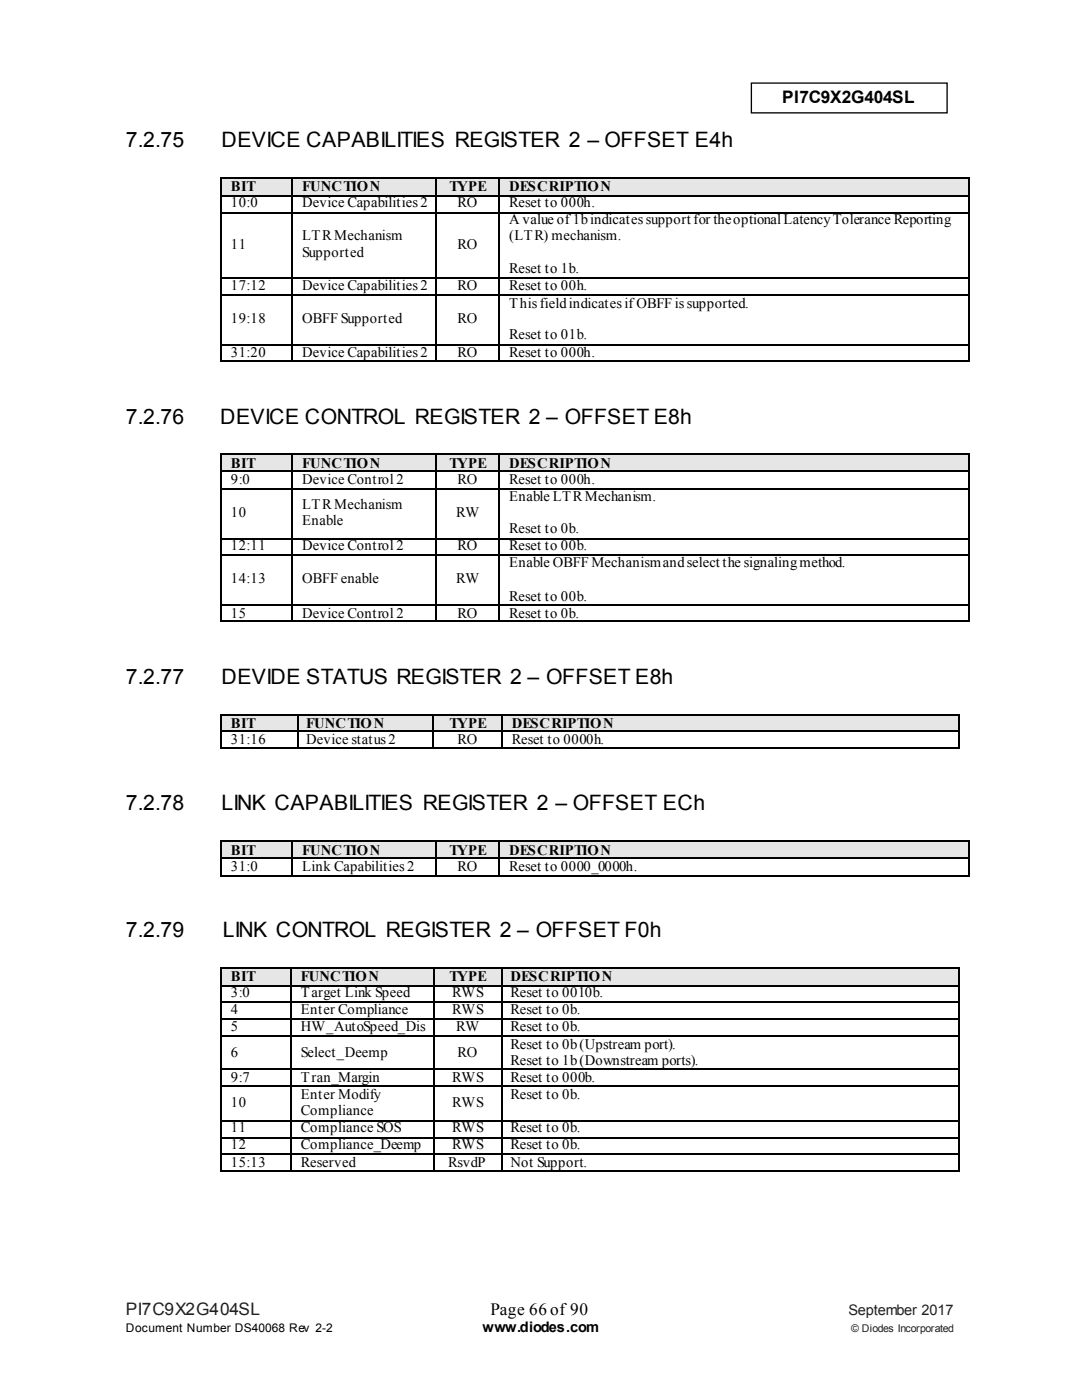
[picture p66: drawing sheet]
<svg xmlns="http://www.w3.org/2000/svg" width="216mm" height="279mm" viewBox="0 0 216 279" stroke-linecap="round" stroke-linejoin="round" font-family="sans-serif">
<defs><g id="words">
<g font-size="4.2">
<text x="25.1" y="29.4">7.2.75</text>
<text x="44.2" y="29.4">DEVICE CAPABILITIES REGISTER 2 – OFFSET E4h</text>
<text x="25.1" y="84.7">7.2.76</text>
<text x="43.9" y="84.7">DEVICE CONTROL REGISTER 2 – OFFSET E8h</text>
<text x="25.1" y="136.5">7.2.77</text>
<text x="44.2" y="136.5">DEVIDE STATUS REGISTER 2 – OFFSET E8h</text>
<text x="25.1" y="161.7">7.2.78</text>
<text x="44.2" y="161.7">LINK CAPABILITIES REGISTER 2 – OFFSET ECh</text>
<text x="25.1" y="187.1">7.2.79</text>
<text x="44.5" y="187.1">LINK CONTROL REGISTER 2 – OFFSET F0h</text>
</g>
<g font-size="3.4">
<text x="156.1" y="20.6">PI7C9X2G404SL</text>
<text x="97.9" y="262.5">Page 66 of 90</text>
</g>
<text font-size="3.4" fill="#231f20" x="25.1" y="262.5">PI7C9X2G404SL</text>
<g font-size="2.9">
<text x="46" y="38.1">BIT</text>
<text x="46" y="41.3">10:0</text>
<text x="60.3" y="38.1">FUNCTION</text>
<text x="60.3" y="41.3">Device Capabilities 2</text>
<text x="89.7" y="38.1">TYPE</text>
<text x="91.3" y="41.3">RO</text>
<text x="101.6" y="38.1">DESCRIPTION</text>
<text x="101.6" y="41.3">Reset to 000h.</text>
<text x="60.3" y="47.9">LTR Mechanism</text>
<text x="101.6" y="44.7">A value of 1b indicates support for the optional Latency Tolerance Reporting</text>
<text x="101.6" y="47.9">(LTR) mechanism.</text>
<text x="46" y="49.7">11</text>
<text x="60.3" y="51.3">Supported</text>
<text x="91.3" y="49.7">RO</text>
<text x="46" y="57.9">17:12</text>
<text x="60.3" y="57.9">Device Capabilities 2</text>
<text x="91.3" y="57.9">RO</text>
<text x="101.6" y="54.5">Reset to 1b.</text>
<text x="101.6" y="57.9">Reset to 00h.</text>
<text x="46" y="64.6">19:18</text>
<text x="60.3" y="64.6">OBFF Supported</text>
<text x="91.3" y="64.6">RO</text>
<text x="101.6" y="61.4">This field indicates if OBFF is supported.</text>
<text x="46" y="71.2">31:20</text>
<text x="60.3" y="71.2">Device Capabilities 2</text>
<text x="91.3" y="71.2">RO</text>
<text x="101.6" y="67.7">Reset to 01b.</text>
<text x="101.6" y="71.2">Reset to 000h.</text>
<text x="46" y="93.4">BIT</text>
<text x="60.3" y="93.4">FUNCTION</text>
<text x="89.7" y="93.4">TYPE</text>
<text x="101.6" y="93.4">DESCRIPTION</text>
<text x="46" y="96.6">9:0</text>
<text x="60.3" y="101.6">LTR Mechanism</text>
<text x="60.3" y="96.6">Device Control 2</text>
<text x="91.3" y="96.6">RO</text>
<text x="101.6" y="96.6">Reset to 000h.</text>
<text x="101.6" y="100">Enable LTR Mechanism.</text>
<text x="46" y="103.2">10</text>
<text x="60.3" y="104.8">Enable</text>
<text x="91" y="103.2">RW</text>
<text x="101.6" y="106.4">Reset to 0b.</text>
<text x="46" y="109.8">12:11</text>
<text x="60.3" y="109.8">Device Control 2</text>
<text x="91.3" y="109.8">RO</text>
<text x="101.6" y="109.8">Reset to 00b.</text>
<text x="101.6" y="113.2">Enable OBFF Mechanism and select the signaling method.</text>
<text x="46" y="116.4">14:13</text>
<text x="60.3" y="116.4">OBFF enable</text>
<text x="91" y="116.4">RW</text>
<text x="101.6" y="119.9">Reset to 00b.</text>
<text x="46" y="123.3">15</text>
<text x="60.3" y="123.3">Device Control 2</text>
<text x="91.3" y="123.3">RO</text>
<text x="101.6" y="123.3">Reset to 0b.</text>
<text x="46" y="145.3">BIT</text>
<text x="46" y="148.4">31:16</text>
<text x="61.1" y="145.3">FUNCTION</text>
<text x="61.1" y="148.4">Device status 2</text>
<text x="89.7" y="145.3">TYPE</text>
<text x="91.3" y="148.4">RO</text>
<text x="102.1" y="145.3">DESCRIPTION</text>
<text x="102.1" y="148.4">Reset to 0000h.</text>
<text x="46" y="170.7">BIT</text>
<text x="46" y="173.8">31:0</text>
<text x="60.3" y="170.7">FUNCTION</text>
<text x="60.3" y="173.8">Link Capabilities 2</text>
<text x="89.7" y="170.7">TYPE</text>
<text x="91.3" y="173.8">RO</text>
<text x="101.6" y="170.7">DESCRIPTION</text>
<text x="101.6" y="173.8">Reset to 0000_0000h.</text>
<text x="46" y="195.8">BIT</text>
<text x="60.1" y="195.8">FUNCTION</text>
<text x="89.7" y="195.8">TYPE</text>
<text x="101.9" y="195.8">DESCRIPTION</text>
<text x="46" y="199">3:0</text>
<text x="46" y="202.4">4</text>
<text x="60.1" y="199">Target Link Speed</text>
<text x="60.1" y="202.4">Enter Compliance</text>
<text x="90.2" y="199">RWS</text>
<text x="90.2" y="202.4">RWS</text>
<text x="101.9" y="199">Reset to 0010b.</text>
<text x="101.9" y="202.4">Reset to 0b.</text>
<text x="46" y="205.8">5</text>
<text x="60.1" y="205.8">HW_AutoSpeed_Dis</text>
<text x="91" y="205.8">RW</text>
<text x="101.9" y="205.8">Reset to 0b.</text>
<text x="101.9" y="209.3">Reset to 0b (Upstream port).</text>
<text x="46" y="210.9">6</text>
<text x="46" y="215.9">9:7</text>
<text x="60.1" y="210.9">Select_Deemp</text>
<text x="60.1" y="215.9">Tran_Margin</text>
<text x="90.2" y="215.9">RWS</text>
<text x="91.3" y="210.9">RO</text>
<text x="101.9" y="212.5">Reset to 1b (Downstream ports).</text>
<text x="101.9" y="215.9">Reset to 000b.</text>
<text x="46" y="220.9">10</text>
<text x="60.1" y="219.3">Enter Modify</text>
<text x="90.2" y="220.9">RWS</text>
<text x="101.9" y="219.3">Reset to 0b.</text>
<text x="46" y="226">11</text>
<text x="60.1" y="222.5">Compliance</text>
<text x="60.1" y="226">Compliance SOS</text>
<text x="90.2" y="226">RWS</text>
<text x="101.9" y="226">Reset to 0b.</text>
<text x="46" y="229.4">12</text>
<text x="46" y="232.8">15:13</text>
<text x="60.1" y="229.4">Compliance_Deemp</text>
<text x="60.1" y="232.8">Reserved</text>
<text x="89.4" y="232.8">RsvdP</text>
<text x="90.2" y="229.4">RWS</text>
<text x="101.9" y="229.4">Reset to 0b.</text>
<text x="101.9" y="232.8">Not Support.</text>
<text x="96.3" y="265.9">www.diodes.com</text>
</g>
<text font-size="2.9" fill="#231f20" x="169.3" y="262.5">September 2017</text>
<text font-size="2.4" x="25.1" y="265.9">Document Number DS40068 Rev 2-2</text>
<text font-size="2.1" fill="#231f20" x="169.9" y="265.9">© Diodes Incorporated</text>
</g></defs>
<path d="M149.9 16.6h39.1v5.9h-39.1z" fill-rule="evenodd" fill="#fff" stroke="#000" stroke-width=".26"/>
<g fill="#e6e6e6">
<path d="M44.2 35.5h1.8v3.4h-1.8z" fill-rule="evenodd"/>
<path d="M56.4 35.5h1.8v3.4h-1.8z" fill-rule="evenodd"/>
<path d="M46 35.5h10.4v3.4h-10.4z" fill-rule="evenodd"/>
<path d="M58.5 35.5h1.8v3.4h-1.8z" fill-rule="evenodd"/>
<path d="M84.9 35.5h1.9v3.4h-1.9z" fill-rule="evenodd"/>
<path d="M60.3 35.5h24.6v3.4h-24.6z" fill-rule="evenodd"/>
<path d="M87 35.5h1.9v3.4h-1.9z" fill-rule="evenodd"/>
<path d="M97.6 35.5h1.9v3.4h-1.9z" fill-rule="evenodd"/>
<path d="M88.9 35.5h8.7v3.4h-8.7z" fill-rule="evenodd"/>
<path d="M99.7 35.5h1.9v3.4h-1.9z" fill-rule="evenodd"/>
<path d="M191.3 35.5h1.8v3.4h-1.8z" fill-rule="evenodd"/>
<path d="M101.6 35.5h89.7v3.4h-89.7z" fill-rule="evenodd"/>
</g>
<g fill="#000">
<path d="M43.9 35.5h.3v.2h-.3zM43.9 38.9h.3v.3h-.3zM58.2 35.5h.3v.2h-.3zM58.2 38.9h.3v.3h-.3zM86.8 35.5h.2v.2h-.2zM86.8 38.9h.2v.3h-.2zM99.5 35.5h.2v.2h-.2zM99.5 38.9h.2v.3h-.2zM193.1 35.5h.3v.2h-.3zM193.1 38.9h.3v.3h-.3zM43.9 42.3h.3v.3h-.3zM43.9 55.3h.3v.3h-.3z"/>
<path d="M43.9 58.7h.3v.3h-.3zM58.2 42.3h.3v.3h-.3zM58.2 55.3h.3v.3h-.3zM58.2 58.7h.3v.3h-.3zM86.8 42.3h.2v.3h-.2zM86.8 55.3h.2v.3h-.2zM86.8 58.7h.2v.3h-.2zM99.5 42.3h.2v.3h-.2zM99.5 55.3h.2v.3h-.2zM99.5 58.7h.2v.3h-.2zM193.1 42.3h.3v.3h-.3zM193.1 55.3h.3v.3h-.3z"/>
<path d="M193.1 58.7h.3v.3h-.3zM43.9 68.8h.3v.3h-.3zM43.9 72h.3v.2h-.3zM58.2 68.8h.3v.3h-.3zM58.2 72h.3v.2h-.3zM86.8 68.8h.2v.3h-.2zM86.8 72h.2v.2h-.2zM99.5 68.8h.2v.3h-.2zM99.5 72h.2v.2h-.2zM193.1 68.8h.3v.3h-.3zM193.1 72h.3v.2h-.3z"/>
</g>
<g fill="none" stroke="#000" stroke-width=".26">
<path d="M44.1 35.7v3.2M44.1 39.2v3.1M44.2 35.6h14M44.2 39h14M58.3 35.7v3.2M58.3 39.2v3.1M58.5 35.6h28.3M58.5 39h28.3M86.9 35.7v3.2M86.9 39.2v3.1M87 35.6h12.5M87 39h12.5"/>
<path d="M99.6 35.7v3.2M99.6 39.2v3.1M99.7 35.6h93.4M99.7 39h93.4M193.3 35.7v3.2M193.3 39.2v3.1M44.1 42.6v12.7M44.1 55.6v3.1M44.1 59v9.8M44.2 42.5h14M44.2 55.4h14M44.2 58.9h14"/>
<path d="M58.3 42.6v12.7M58.3 55.6v3.1M58.3 59v9.8M58.5 42.5h28.3M58.5 55.4h28.3M58.5 58.9h28.3M86.9 42.6v12.7M86.9 55.6v3.1M86.9 59v9.8M87 42.5h12.5M87 55.4h12.5M87 58.9h12.5"/>
<path d="M99.6 42.6v12.7M99.6 55.6v3.1M99.6 59v9.8M99.7 42.5h93.4M99.7 55.4h93.4M99.7 58.9h93.4M193.3 42.6v12.7M193.3 55.6v3.1M193.3 59v9.8M44.1 69.1v2.9M44.2 68.9h14M44.2 72.1h14"/>
<path d="M58.3 69.1v2.9M58.5 68.9h28.3M58.5 72.1h28.3M86.9 69.1v2.9M87 68.9h12.5M87 72.1h12.5M99.6 69.1v2.9M99.7 68.9h93.4M99.7 72.1h93.4M193.3 69.1v2.9"/>
</g>
<g fill="#e6e6e6">
<path d="M44.2 90.8h1.8v3.1h-1.8z" fill-rule="evenodd"/>
<path d="M56.4 90.8h1.8v3.1h-1.8z" fill-rule="evenodd"/>
<path d="M46 90.8h10.4v3.1h-10.4z" fill-rule="evenodd"/>
<path d="M58.5 90.8h1.8v3.1h-1.8z" fill-rule="evenodd"/>
<path d="M84.9 90.8h1.9v3.1h-1.9z" fill-rule="evenodd"/>
<path d="M60.3 90.8h24.6v3.1h-24.6z" fill-rule="evenodd"/>
<path d="M87 90.8h1.9v3.1h-1.9z" fill-rule="evenodd"/>
<path d="M97.6 90.8h1.9v3.1h-1.9z" fill-rule="evenodd"/>
<path d="M88.9 90.8h8.7v3.1h-8.7z" fill-rule="evenodd"/>
<path d="M99.7 90.8h1.9v3.1h-1.9z" fill-rule="evenodd"/>
<path d="M191.3 90.8h1.8v3.1h-1.8z" fill-rule="evenodd"/>
<path d="M101.6 90.8h89.7v3.1h-89.7z" fill-rule="evenodd"/>
</g>
<g fill="#000">
<path d="M43.9 90.5h.3v.3h-.3zM43.9 93.9h.3v.3h-.3zM43.9 97.4h.3v.2h-.3zM58.2 90.5h.3v.3h-.3zM58.2 93.9h.3v.3h-.3zM58.2 97.4h.3v.2h-.3zM86.8 90.5h.2v.3h-.2zM86.8 93.9h.2v.3h-.2zM86.8 97.4h.2v.2h-.2zM99.5 90.5h.2v.3h-.2zM99.5 93.9h.2v.3h-.2zM99.5 97.4h.2v.2h-.2z"/>
<path d="M193.1 90.5h.3v.3h-.3zM193.1 93.9h.3v.3h-.3zM193.1 97.4h.3v.2h-.3zM43.9 107.4h.3v.3h-.3zM43.9 110.6h.3v.3h-.3zM58.2 107.4h.3v.3h-.3zM58.2 110.6h.3v.3h-.3zM86.8 107.4h.2v.3h-.2zM86.8 110.6h.2v.3h-.2zM99.5 107.4h.2v.3h-.2zM99.5 110.6h.2v.3h-.2zM193.1 107.4h.3v.3h-.3z"/>
<path d="M193.1 110.6h.3v.3h-.3zM43.9 120.7h.3v.2h-.3zM43.9 123.8h.3v.3h-.3zM58.2 120.7h.3v.2h-.3zM58.2 123.8h.3v.3h-.3zM86.8 120.7h.2v.2h-.2zM86.8 123.8h.2v.3h-.2zM99.5 120.7h.2v.2h-.2zM99.5 123.8h.2v.3h-.2zM193.1 120.7h.3v.2h-.3zM193.1 123.8h.3v.3h-.3z"/>
</g>
<g fill="none" stroke="#000" stroke-width=".26">
<path d="M44.1 90.8v3.1M44.1 94.2v3.2M44.1 97.6v9.8M44.2 90.6h14M44.2 94.1h14M44.2 97.5h14M58.3 90.8v3.1M58.3 94.2v3.2M58.3 97.6v9.8M58.5 90.6h28.3M58.5 94.1h28.3M58.5 97.5h28.3"/>
<path d="M86.9 90.8v3.1M86.9 94.2v3.2M86.9 97.6v9.8M87 90.6h12.5M87 94.1h12.5M87 97.5h12.5M99.6 90.8v3.1M99.6 94.2v3.2M99.6 97.6v9.8M99.7 90.6h93.4M99.7 94.1h93.4M99.7 97.5h93.4"/>
<path d="M193.3 90.8v3.1M193.3 94.2v3.2M193.3 97.6v9.8M44.1 107.7v2.9M44.1 110.9v9.8M44.2 107.6h14M44.2 110.7h14M58.3 107.7v2.9M58.3 110.9v9.8M58.5 107.6h28.3M58.5 110.7h28.3M86.9 107.7v2.9"/>
<path d="M86.9 110.9v9.8M87 107.6h12.5M87 110.7h12.5M99.6 107.7v2.9M99.6 110.9v9.8M99.7 107.6h93.4M99.7 110.7h93.4M193.3 107.7v2.9M193.3 110.9v9.8M44.1 120.9v2.9M44.2 120.8h14M44.2 124h14"/>
<path d="M58.3 120.9v2.9M58.5 120.8h28.3M58.5 124h28.3M86.9 120.9v2.9M87 120.8h12.5M87 124h12.5M99.6 120.9v2.9M99.7 120.8h93.4M99.7 124h93.4M193.3 120.9v2.9"/>
</g>
<g fill="#e6e6e6">
<path d="M44.2 142.6h1.8v3.2h-1.8z" fill-rule="evenodd"/>
<path d="M57.4 142.6h1.9v3.2h-1.9z" fill-rule="evenodd"/>
<path d="M46 142.6h11.4v3.2h-11.4z" fill-rule="evenodd"/>
<path d="M59.5 142.6h1.6v3.2h-1.6z" fill-rule="evenodd"/>
<path d="M84.7 142.6h1.8v3.2h-1.8z" fill-rule="evenodd"/>
<path d="M61.1 142.6h23.6v3.2h-23.6z" fill-rule="evenodd"/>
<path d="M86.5 142.6h1.9v3.2h-1.9z" fill-rule="evenodd"/>
<path d="M98.4 142.6h1.6v3.2h-1.6z" fill-rule="evenodd"/>
<path d="M88.4 142.6h10v3.2h-10z" fill-rule="evenodd"/>
<path d="M100.3 142.6h1.8v3.2h-1.8z" fill-rule="evenodd"/>
<path d="M189.7 142.6h1.6v3.2h-1.6z" fill-rule="evenodd"/>
<path d="M102.1 142.6h87.6v3.2h-87.6z" fill-rule="evenodd"/>
</g>
<g fill="#000">
<path d="M43.9 142.6h.3v.3h-.3zM43.9 145.8h.3v.2h-.3zM43.9 149.2h.3v.3h-.3zM59.3 142.6h.2v.3h-.2zM59.3 145.8h.2v.2h-.2zM59.3 149.2h.2v.3h-.2zM86.3 142.6h.2v.3h-.2zM86.3 145.8h.2v.2h-.2zM86.3 149.2h.2v.3h-.2zM100 142.6h.3v.3h-.3zM100 145.8h.3v.2h-.3zM100 149.2h.3v.3h-.3z"/>
<path d="M191.3 142.6h.3v.3h-.3zM191.3 145.8h.3v.2h-.3zM191.3 149.2h.3v.3h-.3z"/>
</g>
<g fill="none" stroke="#000" stroke-width=".26">
<path d="M44.1 142.9v2.9M44.1 146v3.2M44.2 142.7h15.1M44.2 145.9h15.1M44.2 149.4h15.1M59.4 142.9v2.9M59.4 146v3.2M59.5 142.7h26.8M59.5 145.9h26.8M59.5 149.4h26.8M86.4 142.9v2.9M86.4 146v3.2"/>
<path d="M86.5 142.7h13.5M86.5 145.9h13.5M86.5 149.4h13.5M100.1 142.9v2.9M100.1 146v3.2M100.3 142.7h91M100.3 145.9h91M100.3 149.4h91M191.4 142.9v2.9M191.4 146v3.2"/>
</g>
<g fill="#e6e6e6">
<path d="M44.2 168h1.8v3.2h-1.8z" fill-rule="evenodd"/>
<path d="M56.4 168h1.8v3.2h-1.8z" fill-rule="evenodd"/>
<path d="M46 168h10.4v3.2h-10.4z" fill-rule="evenodd"/>
<path d="M58.5 168h1.8v3.2h-1.8z" fill-rule="evenodd"/>
<path d="M84.9 168h1.9v3.2h-1.9z" fill-rule="evenodd"/>
<path d="M60.3 168h24.6v3.2h-24.6z" fill-rule="evenodd"/>
<path d="M87 168h1.9v3.2h-1.9z" fill-rule="evenodd"/>
<path d="M97.6 168h1.9v3.2h-1.9z" fill-rule="evenodd"/>
<path d="M88.9 168h8.7v3.2h-8.7z" fill-rule="evenodd"/>
<path d="M99.7 168h1.9v3.2h-1.9z" fill-rule="evenodd"/>
<path d="M191.3 168h1.8v3.2h-1.8z" fill-rule="evenodd"/>
<path d="M101.6 168h89.7v3.2h-89.7z" fill-rule="evenodd"/>
</g>
<g fill="#000">
<path d="M43.9 167.7h.3v.3h-.3zM43.9 171.2h.3v.2h-.3zM43.9 174.6h.3v.3h-.3zM58.2 167.7h.3v.3h-.3zM58.2 171.2h.3v.2h-.3zM58.2 174.6h.3v.3h-.3zM86.8 167.7h.2v.3h-.2zM86.8 171.2h.2v.2h-.2zM86.8 174.6h.2v.3h-.2zM99.5 167.7h.2v.3h-.2zM99.5 171.2h.2v.2h-.2zM99.5 174.6h.2v.3h-.2z"/>
<path d="M193.1 167.7h.3v.3h-.3zM193.1 171.2h.3v.2h-.3zM193.1 174.6h.3v.3h-.3z"/>
</g>
<g fill="none" stroke="#000" stroke-width=".26">
<path d="M44.1 168v3.2M44.1 171.4v3.2M44.2 167.9h14M44.2 171.3h14M44.2 174.8h14M58.3 168v3.2M58.3 171.4v3.2M58.5 167.9h28.3M58.5 171.3h28.3M58.5 174.8h28.3M86.9 168v3.2M86.9 171.4v3.2"/>
<path d="M87 167.9h12.5M87 171.3h12.5M87 174.8h12.5M99.6 168v3.2M99.6 171.4v3.2M99.7 167.9h93.4M99.7 171.3h93.4M99.7 174.8h93.4M193.3 168v3.2M193.3 171.4v3.2"/>
</g>
<g fill="#e6e6e6">
<path d="M44.2 193.1h1.8v3.5h-1.8z" fill-rule="evenodd"/>
<path d="M56.1 193.1h1.8v3.5h-1.8z" fill-rule="evenodd"/>
<path d="M46 193.1h10.1v3.5h-10.1z" fill-rule="evenodd"/>
<path d="M58.2 193.1h1.9v3.5h-1.9z" fill-rule="evenodd"/>
<path d="M84.7 193.1h1.8v3.5h-1.8z" fill-rule="evenodd"/>
<path d="M60.1 193.1h24.6v3.5h-24.6z" fill-rule="evenodd"/>
<path d="M86.8 193.1h1.8v3.5h-1.8z" fill-rule="evenodd"/>
<path d="M98.2 193.1h1.8v3.5h-1.8z" fill-rule="evenodd"/>
<path d="M88.6 193.1h9.6v3.5h-9.6z" fill-rule="evenodd"/>
<path d="M100.3 193.1h1.6v3.5h-1.6z" fill-rule="evenodd"/>
<path d="M189.7 193.1h1.6v3.5h-1.6z" fill-rule="evenodd"/>
<path d="M101.9 193.1h87.8v3.5h-87.8z" fill-rule="evenodd"/>
</g>
<g fill="#000">
<path d="M43.9 193.1h.3v.3h-.3zM43.9 196.6h.3v.2h-.3zM57.9 193.1h.3v.3h-.3zM57.9 196.6h.3v.2h-.3zM86.5 193.1h.3v.3h-.3zM86.5 196.6h.3v.2h-.3zM100 193.1h.3v.3h-.3zM100 196.6h.3v.2h-.3zM191.3 193.1h.3v.3h-.3zM191.3 196.6h.3v.2h-.3zM43.9 199.8h.3v.2h-.3zM43.9 203.2h.3v.3h-.3z"/>
<path d="M43.9 206.6h.3v.3h-.3zM43.9 213.3h.3v.2h-.3zM43.9 216.7h.3v.3h-.3zM57.9 199.8h.3v.2h-.3zM57.9 203.2h.3v.3h-.3zM57.9 206.6h.3v.3h-.3zM57.9 213.3h.3v.2h-.3zM57.9 216.7h.3v.3h-.3zM86.5 199.8h.3v.2h-.3zM86.5 203.2h.3v.3h-.3zM86.5 206.6h.3v.3h-.3zM86.5 213.3h.3v.2h-.3z"/>
<path d="M86.5 216.7h.3v.3h-.3zM100 199.8h.3v.2h-.3zM100 203.2h.3v.3h-.3zM100 206.6h.3v.3h-.3zM100 213.3h.3v.2h-.3zM100 216.7h.3v.3h-.3zM191.3 199.8h.3v.2h-.3zM191.3 203.2h.3v.3h-.3zM191.3 206.6h.3v.3h-.3zM191.3 213.3h.3v.2h-.3zM191.3 216.7h.3v.3h-.3zM43.9 223.6h.3v.2h-.3z"/>
<path d="M43.9 227h.3v.3h-.3zM43.9 230.2h.3v.3h-.3zM43.9 233.6h.3v.3h-.3zM57.9 223.6h.3v.2h-.3zM57.9 227h.3v.3h-.3zM57.9 230.2h.3v.3h-.3zM57.9 233.6h.3v.3h-.3zM86.5 223.6h.3v.2h-.3zM86.5 227h.3v.3h-.3zM86.5 230.2h.3v.3h-.3zM86.5 233.6h.3v.3h-.3zM100 223.6h.3v.2h-.3z"/>
<path d="M100 227h.3v.3h-.3zM100 230.2h.3v.3h-.3zM100 233.6h.3v.3h-.3zM191.3 223.6h.3v.2h-.3zM191.3 227h.3v.3h-.3zM191.3 230.2h.3v.3h-.3zM191.3 233.6h.3v.3h-.3z"/>
</g>
<g fill="none" stroke="#000" stroke-width=".26">
<path d="M44.1 193.4v3.2M44.1 196.8v3M44.2 193.3h13.7M44.2 196.7h13.7M44.2 199.9h13.7M58.1 193.4v3.2M58.1 196.8v3M58.2 193.3h28.3M58.2 196.7h28.3M58.2 199.9h28.3M86.7 193.4v3.2M86.7 196.8v3"/>
<path d="M86.8 193.3h13.2M86.8 196.7h13.2M86.8 199.9h13.2M100.1 193.4v3.2M100.1 196.8v3M100.3 193.3h91M100.3 196.7h91M100.3 199.9h91M191.4 193.4v3.2M191.4 196.8v3M44.1 200v3.2M44.1 203.5v3.1"/>
<path d="M44.1 206.9v6.4M44.1 213.5v3.2M44.1 217v6.6M44.2 203.3h13.7M44.2 206.8h13.7M44.2 213.4h13.7M44.2 216.8h13.7M58.1 200v3.2M58.1 203.5v3.1M58.1 206.9v6.4M58.1 213.5v3.2M58.1 217v6.6"/>
<path d="M58.2 203.3h28.3M58.2 206.8h28.3M58.2 213.4h28.3M58.2 216.8h28.3M86.7 200v3.2M86.7 203.5v3.1M86.7 206.9v6.4M86.7 213.5v3.2M86.7 217v6.6M86.8 203.3h13.2M86.8 206.8h13.2M86.8 213.4h13.2"/>
<path d="M86.8 216.8h13.2M100.1 200v3.2M100.1 203.5v3.1M100.1 206.9v6.4M100.1 213.5v3.2M100.1 217v6.6M100.3 203.3h91M100.3 206.8h91M100.3 213.4h91M100.3 216.8h91M191.4 200v3.2M191.4 203.5v3.1"/>
<path d="M191.4 206.9v6.4M191.4 213.5v3.2M191.4 217v6.6M44.1 223.8v3.2M44.1 227.3v2.9M44.1 230.5v3.1M44.2 223.7h13.7M44.2 227.1h13.7M44.2 230.3h13.7M44.2 233.8h13.7M58.1 223.8v3.2M58.1 227.3v2.9"/>
<path d="M58.1 230.5v3.1M58.2 223.7h28.3M58.2 227.1h28.3M58.2 230.3h28.3M58.2 233.8h28.3M86.7 223.8v3.2M86.7 227.3v2.9M86.7 230.5v3.1M86.8 223.7h13.2M86.8 227.1h13.2M86.8 230.3h13.2M86.8 233.8h13.2"/>
<path d="M100.1 223.8v3.2M100.1 227.3v2.9M100.1 230.5v3.1M100.3 223.7h91M100.3 227.1h91M100.3 230.3h91M100.3 233.8h91M191.4 223.8v3.2M191.4 227.3v2.9M191.4 230.5v3.1"/>
</g>
<use href="#words"/>
</svg>
